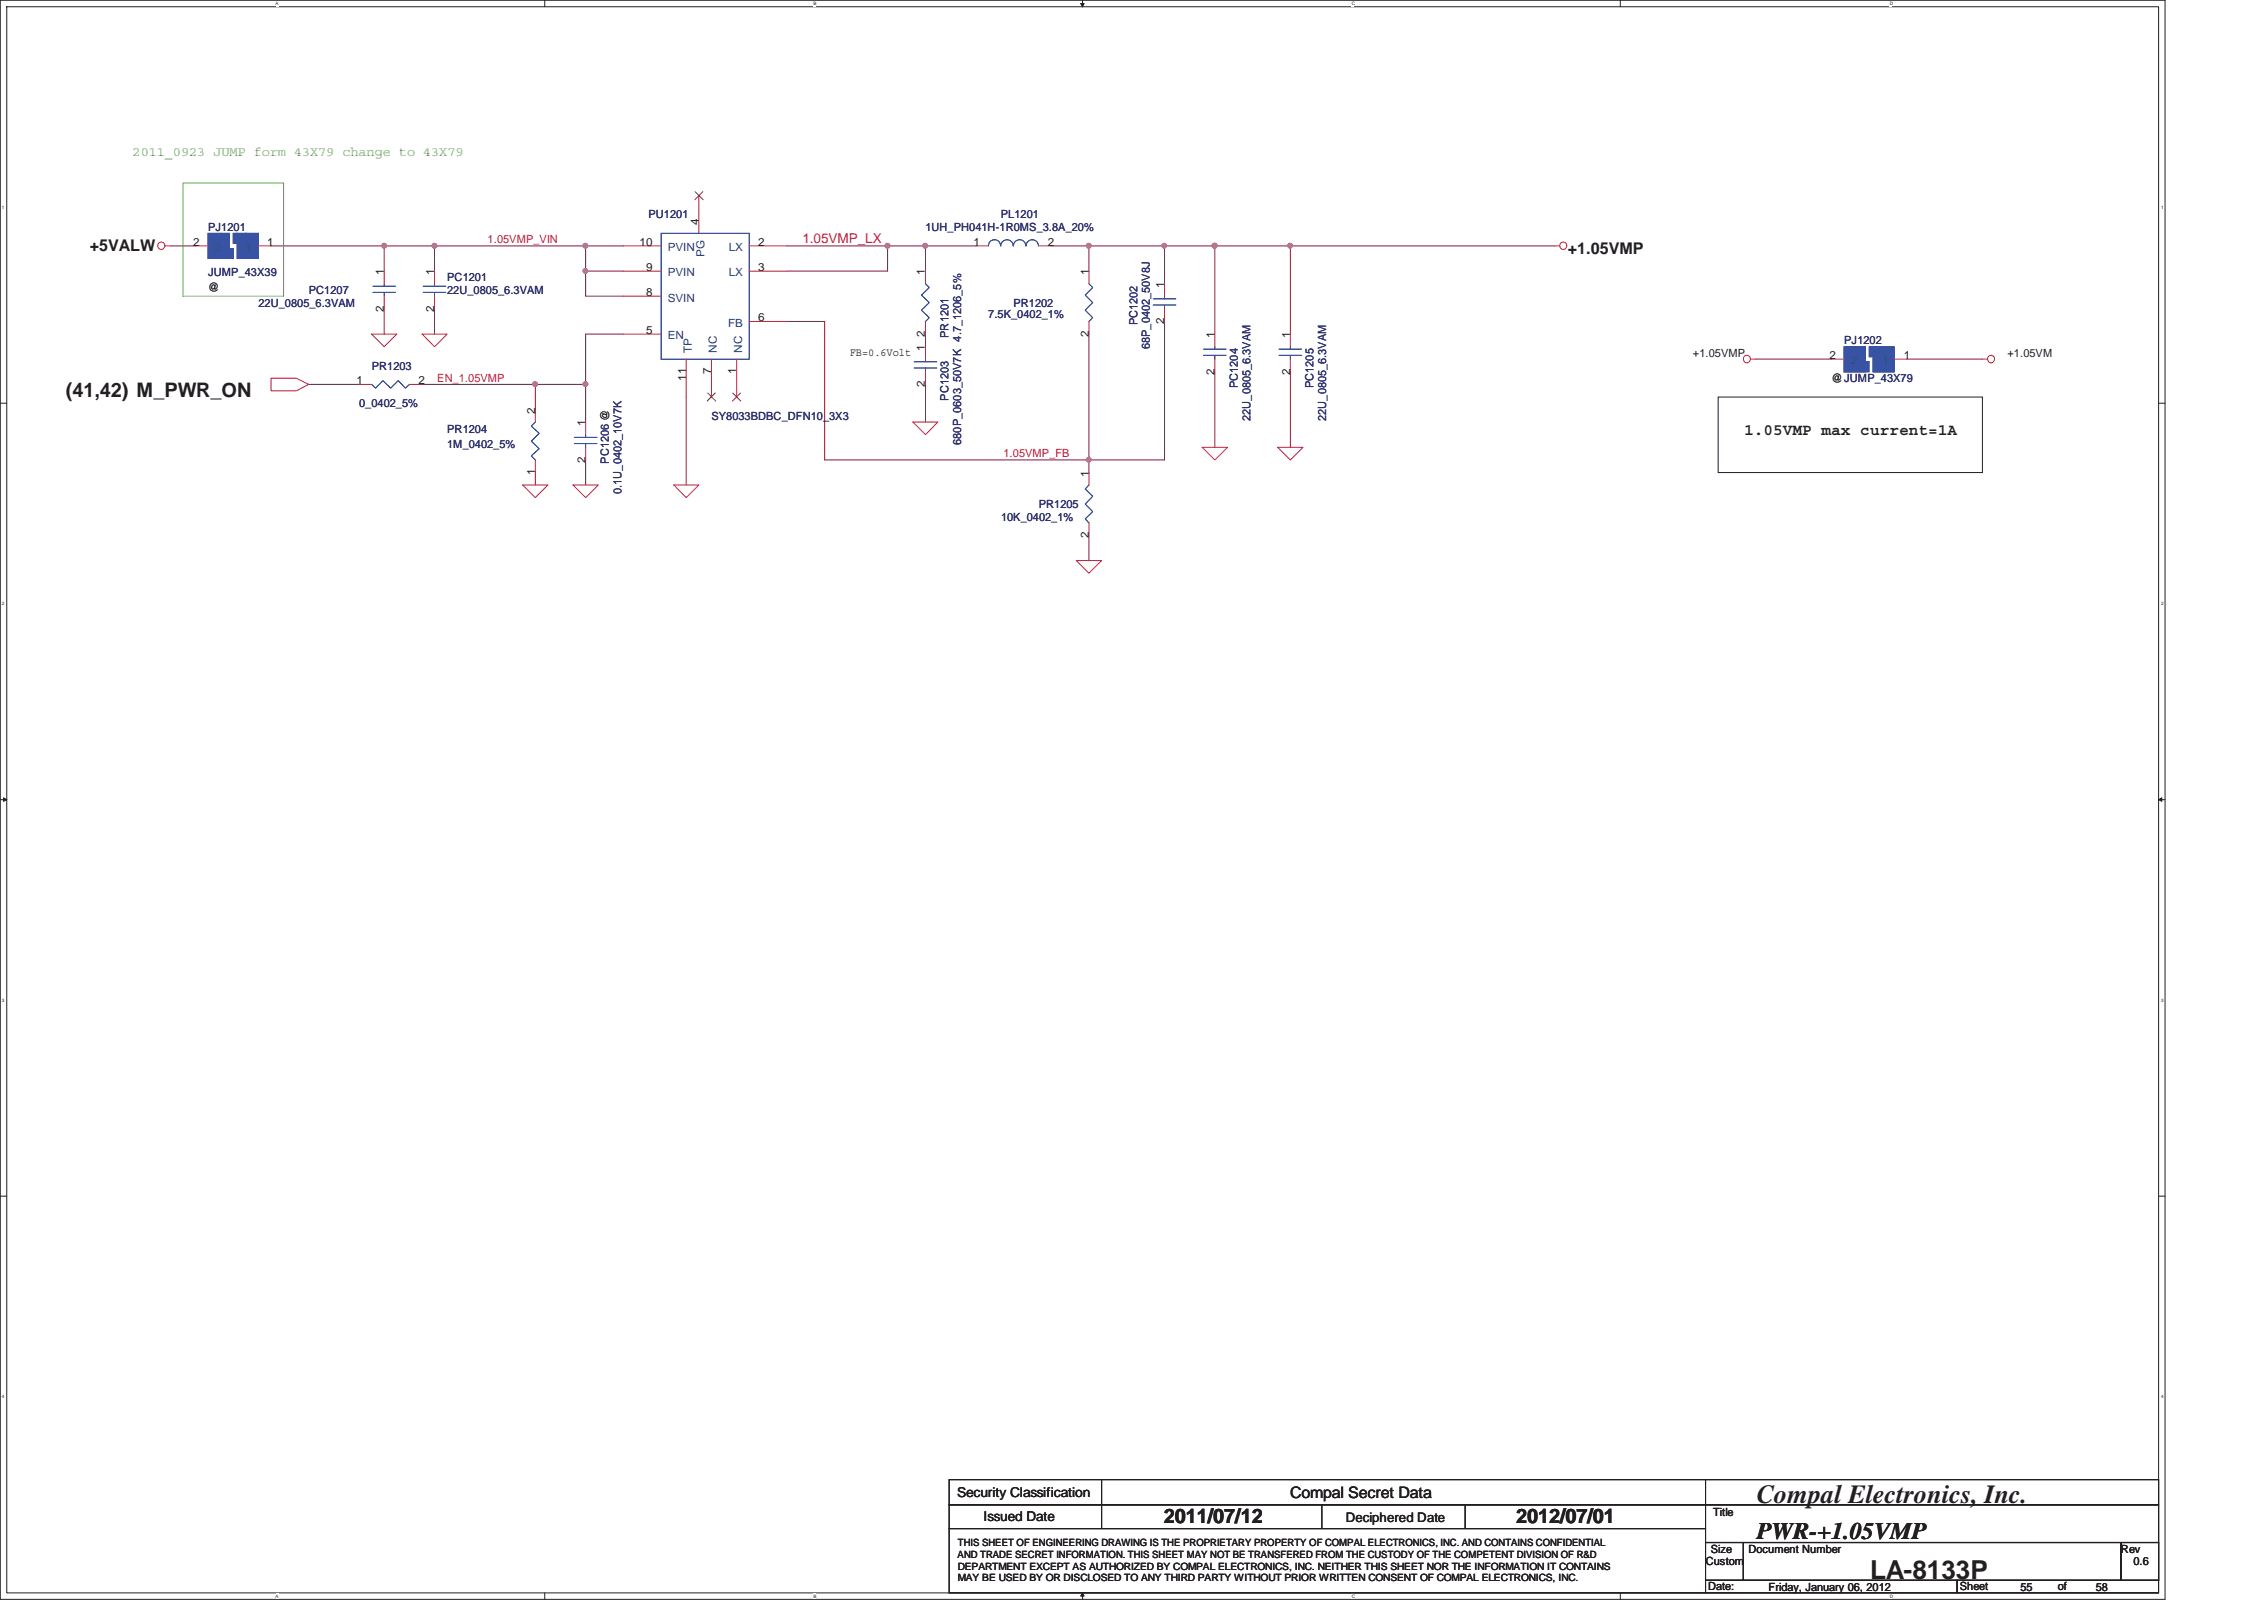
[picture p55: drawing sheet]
<svg xmlns="http://www.w3.org/2000/svg" width="297mm" height="210mm" viewBox="0 0 297 210" stroke-linecap="round" stroke-linejoin="round" font-family="sans-serif">
<defs><g id="words">
<g font-size="3.4" fill="#231f20">
<text x="230.5" y="197.1">Compal Electronics, Inc.</text>
<text x="245.4" y="207.1">LA-8133P</text>
</g>
<text font-size="3.1" fill="#231f20" x="230.5" y="201.8">PWR-+1.05VMP</text>
<g font-size="2.6" fill="#231f20">
<text x="8.6" y="52">(41,42) M_PWR_ON</text>
<text x="152.7" y="199.8">2011/07/12</text>
<text x="198.9" y="199.8">2012/07/01</text>
</g>
<g font-size="2.1" fill="#231f20">
<text x="11.8" y="32.9">+5VALW</text>
<text x="205.7" y="33.3">+1.05VMP</text>
<text x="228.8" y="57.1">1.05VMP max current=1A</text>
<text x="169.3" y="196.5">Compal Secret Data</text>
</g>
<text font-size="1.8" fill="#69bd45" x="17.4" y="20.4">2011_0923 JUMP form 43X79 change to 43X79</text>
<text font-size="1.8" fill="#ed2024" x="105.3" y="31.9">1.05VMP_LX</text>
<g font-size="1.8" fill="#231f20">
<text x="125.6" y="196.3">Security Classification</text>
<text x="129" y="199.5">Issued Date</text>
</g>
<text font-size="1.7" fill="#231f20" x="176.6" y="199.6">Deciphered Date</text>
<g font-size="1.5" fill="#282973">
<text x="85.1" y="28.7">PU1201</text>
<text x="131.3" y="28.7">PL1201</text>
<text x="27.3" y="30.3">PJ1201</text>
<text x="121.4" y="30.3">1UH_PH041H-1R0MS_3.8A_20%</text>
<text x="27.3" y="36.2">JUMP_43X39</text>
<text x="33.9" y="40.2">22U_0805_6.3VAM</text>
<text x="40.5" y="38.6">PC1207</text>
<text x="58.7" y="36.9">PC1201</text>
<text x="58.7" y="38.6">22U_0805_6.3VAM</text>
<text x="129.7" y="41.7">7.5K_0402_1%</text>
<text x="133" y="40.2">PR1202</text>
<text x="124.5" y="44.3" transform="rotate(-90 124.5 44.3)">PR1201</text>
<text x="149.2" y="42.7" transform="rotate(-90 149.2 42.7)">PC1202</text>
<text x="150.9" y="45.8" transform="rotate(-90 150.9 45.8)">68P_0402_50V8J</text>
<text x="242" y="45.2">PJ1202</text>
<text x="47.1" y="53.4">0_0402_5%</text>
<text x="48.8" y="48.5">PR1203</text>
<text x="124.5" y="52.6" transform="rotate(-90 124.5 52.6)">PC1203</text>
<text x="162.4" y="50.9" transform="rotate(-90 162.4 50.9)">PC1204</text>
<text x="172.3" y="50.9" transform="rotate(-90 172.3 50.9)">PC1205</text>
<text x="58.7" y="56.7">PR1204</text>
<text x="58.7" y="58.7">1M_0402_5%</text>
<text x="93.3" y="55.1">SY8033BDBC_DFN10_3X3</text>
<text x="126.1" y="58.3" transform="rotate(-90 126.1 58.3)">680P_0603_50V7K 4.7_1206_5%</text>
<text x="164.1" y="55.2" transform="rotate(-90 164.1 55.2)">22U_0805_6.3VAM</text>
<text x="174" y="55.2" transform="rotate(-90 174 55.2)">22U_0805_6.3VAM</text>
<text x="79.9" y="60.8" transform="rotate(-90 79.9 60.8)">PC1206 @</text>
<text x="81.5" y="64.8" transform="rotate(-90 81.5 64.8)">0.1U_0402_10V7K</text>
<text x="131.3" y="68.3">10K_0402_1%</text>
<text x="136.3" y="66.6">PR1205</text>
</g>
<g font-size="1.5" fill="#231f20">
<text x="91.7" y="29.5" transform="rotate(-90 91.7 29.5)">4</text>
<text x="25.3" y="32.2">2</text>
<text x="35.1" y="32.2">1</text>
<text x="83.9" y="32.2">10</text>
<text x="84.8" y="35.5">9</text>
<text x="99.5" y="35.5">3</text>
<text x="99.5" y="32.2">2</text>
<text x="127.7" y="32.2">1</text>
<text x="137.5" y="32.2">2</text>
<text x="27.3" y="38.2">@</text>
<text x="50.4" y="40.9" transform="rotate(-90 50.4 40.9)">2</text>
<text x="50.4" y="36.1" transform="rotate(-90 50.4 36.1)">1</text>
<text x="57" y="40.9" transform="rotate(-90 57 40.9)">2</text>
<text x="57" y="36.1" transform="rotate(-90 57 36.1)">1</text>
<text x="84.8" y="38.8">8</text>
<text x="121.4" y="36.1" transform="rotate(-90 121.4 36.1)">1</text>
<text x="142.8" y="36.1" transform="rotate(-90 142.8 36.1)">1</text>
<text x="152.8" y="37.7" transform="rotate(-90 152.8 37.7)">1</text>
<text x="84.8" y="43.8">5</text>
<text x="99.5" y="42.1">6</text>
<text x="111.5" y="46.7">FB=0.6Volt</text>
<text x="121.4" y="46" transform="rotate(-90 121.4 46)">1</text>
<text x="121.4" y="44.2" transform="rotate(-90 121.4 44.2)">2</text>
<text x="142.8" y="44.2" transform="rotate(-90 142.8 44.2)">2</text>
<text x="152.8" y="42.5" transform="rotate(-90 152.8 42.5)">2</text>
<text x="159.3" y="44.3" transform="rotate(-90 159.3 44.3)">1</text>
<text x="169.3" y="44.3" transform="rotate(-90 169.3 44.3)">1</text>
<text x="222.1" y="46.8">+1.05VMP</text>
<text x="240" y="47.1">2</text>
<text x="249.8" y="47.1">1</text>
<text x="263.4" y="46.8">+1.05VM</text>
<text x="46.8" y="50.4">1</text>
<text x="54.9" y="50.4">2</text>
<text x="90" y="50" transform="rotate(-90 90 50)">11</text>
<text x="93.3" y="49.1" transform="rotate(-90 93.3 49.1)">7</text>
<text x="96.6" y="49.1" transform="rotate(-90 96.6 49.1)">1</text>
<text x="121.4" y="50.8" transform="rotate(-90 121.4 50.8)">2</text>
<text x="159.3" y="49.1" transform="rotate(-90 159.3 49.1)">2</text>
<text x="169.3" y="49.1" transform="rotate(-90 169.3 49.1)">2</text>
<text x="240.3" y="50.1">@JUMP_43X79</text>
<text x="70.2" y="54.2" transform="rotate(-90 70.2 54.2)">2</text>
<text x="76.8" y="55.9" transform="rotate(-90 76.8 55.9)">1</text>
<text x="70.2" y="62.4" transform="rotate(-90 70.2 62.4)">1</text>
<text x="76.8" y="60.7" transform="rotate(-90 76.8 60.7)">2</text>
<text x="142.8" y="62.5" transform="rotate(-90 142.8 62.5)">1</text>
<text x="142.8" y="70.6" transform="rotate(-90 142.8 70.6)">2</text>
<text x="224.5" y="203.6">Size</text>
<text x="224.8" y="198.9">Title</text>
<text x="229.4" y="203.6">Document Number</text>
<text x="278.3" y="203.6">Rev</text>
<text x="223.8" y="205.3">Custom</text>
<text x="224.1" y="208.6">Date:</text>
<text x="232" y="208.6">Friday, January 06, 2012</text>
<text x="257.1" y="208.6">Sheet</text>
<text x="265.1" y="208.6">55</text>
<text x="270" y="208.6">of</text>
<text x="275" y="208.6">58</text>
<text x="279.9" y="205.3">0.6</text>
</g>
<g font-size="1.5" fill="#ed2024">
<text x="64" y="31.9">1.05VMP_VIN</text>
<text x="57.4" y="50.1">EN_1.05VMP</text>
<text x="131.7" y="60">1.05VMP_FB</text>
</g>
<g font-size="1.5" fill="#1d437e">
<text x="87.6" y="32.9">PVIN</text>
<text x="92.4" y="33.7" transform="rotate(-90 92.4 33.7)">PG</text>
<text x="95.6" y="32.9">LX</text>
<text x="87.6" y="39.5">SVIN</text>
<text x="87.6" y="36.2">PVIN</text>
<text x="95.6" y="36.2">LX</text>
<text x="87.6" y="44.5">EN</text>
<text x="90.8" y="46.3" transform="rotate(-90 90.8 46.3)">TP</text>
<text x="94.1" y="46.3" transform="rotate(-90 94.1 46.3)">NC</text>
<text x="95.5" y="42.8">FB</text>
<text x="97.4" y="46.3" transform="rotate(-90 97.4 46.3)">NC</text>
</g>
<g font-size="1.3" fill="#231f20">
<text x="125.7" y="202.8">THIS SHEET OF ENGINEERING DRAWING IS THE PROPRIETARY PROPERTY OF COMPAL ELECTRONICS, INC. AND CONTAINS CONFIDENTIAL</text>
<text x="125.6" y="204.3">AND TRADE SECRET INFORMATION. THIS SHEET MAY NOT BE TRANSFERED FROM THE CUSTODY OF THE COMPETENT DIVISION OF R&amp;D</text>
<text x="125.7" y="205.8">DEPARTMENT EXCEPT AS AUTHORIZED BY COMPAL ELECTRONICS, INC. NEITHER THIS SHEET NOR THE INFORMATION IT CONTAINS</text>
<text x="125.7" y="207.4">MAY BE USED BY OR DISCLOSED TO ANY THIRD PARTY WITHOUT PRIOR WRITTEN CONSENT OF COMPAL ELECTRONICS, INC.</text>
</g>
<g font-size=".6" fill="#231f20">
<text x="36.2" y=".7">A</text>
<text x="106.8" y=".7">B</text>
<text x="177.4" y=".7">C</text>
<text x="248" y=".7">D</text>
<text x=".3" y="27.4">1</text>
<text x="283.5" y="27.4">1</text>
<text x=".3" y="79.4">2</text>
<text x="283.5" y="79.4">2</text>
<text x=".3" y="131.4">3</text>
<text x="283.5" y="131.4">3</text>
<text x=".3" y="183.4">4</text>
<text x="283.5" y="183.4">4</text>
<text x="36.2" y="209.6">A</text>
<text x="106.8" y="209.6">B</text>
<text x="177.4" y="209.6">C</text>
<text x="248" y="209.6">D</text>
</g>
</g></defs>
<path d="M0 0h284.1v209.8h-284.1zM.9 .9h282.3v208h-282.3z" fill="none" stroke="#231f20" stroke-width=".13"/>
<g fill="#fff">
<path d="M36.2 .1h.3v.7h-.3z"/>
<path d="M36.2 209h.3v.7h-.3z"/>
</g>
<path d="M71.5 0v.9M71.5 208.9v.9" fill="none" stroke="#231f20" stroke-width=".13"/>
<g fill="#fff">
<path d="M106.7 .1h.4v.7h-.4z"/>
<path d="M106.7 209h.4v.7h-.4z"/>
</g>
<path d="M142 0v.9M142 208.9v.9" fill="none" stroke="#231f20" stroke-width=".13"/>
<path d="M141.8 .5h.4l-.2 .4z" fill="#231f20"/>
<path d="M141.8 .5h.4l-.2 .4z" fill="none" stroke="#231f20" stroke-width=".13"/>
<path d="M142 208.9l.2 .4h-.4z" fill="#231f20"/>
<path d="M142 208.9l.2 .4h-.4z" fill="none" stroke="#231f20" stroke-width=".13"/>
<g fill="#fff">
<path d="M177.3 .1h.4v.7h-.4z"/>
<path d="M177.3 209h.4v.7h-.4z"/>
</g>
<path d="M212.6 0v.9M212.6 208.9v.9" fill="none" stroke="#231f20" stroke-width=".13"/>
<g fill="#fff">
<path d="M247.9 .1h.3v.7h-.3z"/>
<path d="M247.9 209h.3v.7h-.3z"/>
<path d="M.3 26.9h.2v.7h-.2z"/>
<path d="M283.4 26.9h.3v.7h-.3z"/>
<path d="M.3 78.8h.2v.7h-.2z"/>
<path d="M283.4 78.8h.3v.7h-.3z"/>
</g>
<path d="M0 52.9h.9M283.2 52.9h.9" fill="none" stroke="#231f20" stroke-width=".13"/>
<g fill="#fff">
<path d="M.3 130.9h.2v.7h-.2z"/>
<path d="M283.4 130.9h.3v.7h-.3z"/>
</g>
<path d="M0 104.9h.9M283.2 104.9h.9" fill="none" stroke="#231f20" stroke-width=".13"/>
<path d="M.5 104.6l.4 .3-.4 .2z" fill="#231f20"/>
<path d="M.5 104.6l.4 .3-.4 .2z" fill="none" stroke="#231f20" stroke-width=".13"/>
<path d="M283.2 104.9l.4-.3v.5z" fill="#231f20"/>
<path d="M283.2 104.9l.4-.3v.5z" fill="none" stroke="#231f20" stroke-width=".13"/>
<g fill="#fff">
<path d="M.3 182.9h.2v.7h-.2z"/>
<path d="M283.4 182.9h.3v.7h-.3z"/>
</g>
<path d="M0 156.9h.9M283.2 156.9h.9" fill="none" stroke="#231f20" stroke-width=".13"/>
<path d="M57 32.3v3.3M76.8 38.8h5M103.3 42.2h4.9v18.1" fill="none" stroke="#7f1442" stroke-width=".13"/>
<circle cx="57" cy="32.2" r=".33" fill="#b9529f"/>
<circle cx="57" cy="32.2" r=".33" fill="none" stroke="#b9529f" stroke-width=".13"/>
<path d="M50.4 32.3h6.6" fill="none" stroke="#7f1442" stroke-width=".13"/>
<circle cx="50.4" cy="32.2" r=".33" fill="#b9529f"/>
<circle cx="50.4" cy="32.2" r=".33" fill="none" stroke="#b9529f" stroke-width=".13"/>
<path d="M57 32.3h19.8M137.9 32.3h5M108.2 60.3h34.7v1.7" fill="none" stroke="#7f1442" stroke-width=".13"/>
<circle cx="142.8" cy="60.3" r=".32" fill="#b9529f"/>
<circle cx="142.8" cy="60.3" r=".32" fill="none" stroke="#b9529f" stroke-width=".13"/>
<path d="M142.9 32.3h9.9v4.9" fill="none" stroke="#7f1442" stroke-width=".13"/>
<circle cx="142.8" cy="32.2" r=".32" fill="#b9529f"/>
<circle cx="142.8" cy="32.2" r=".32" fill="none" stroke="#b9529f" stroke-width=".13"/>
<path d="M152.8 32.3h6.6M152.8 42.2v18.1h-9.9" fill="none" stroke="#7f1442" stroke-width=".13"/>
<circle cx="159.4" cy="32.2" r=".32" fill="#b9529f"/>
<circle cx="159.4" cy="32.2" r=".32" fill="none" stroke="#b9529f" stroke-width=".13"/>
<circle cx="152.8" cy="32.2" r=".32" fill="#b9529f"/>
<circle cx="152.8" cy="32.2" r=".32" fill="none" stroke="#b9529f" stroke-width=".13"/>
<path d="M76.8 32.3v3.3M76.8 35.6h5M76.8 35.6v3.2" fill="none" stroke="#7f1442" stroke-width=".13"/>
<circle cx="76.8" cy="35.5" r=".31" fill="#b9529f"/>
<circle cx="76.8" cy="35.5" r=".31" fill="none" stroke="#b9529f" stroke-width=".13"/>
<path d="M103.3 32.3h13.2v3.3h-13.2" fill="none" stroke="#7f1442" stroke-width=".13"/>
<circle cx="116.4" cy="32.2" r=".33" fill="#b9529f"/>
<circle cx="116.4" cy="32.2" r=".33" fill="none" stroke="#b9529f" stroke-width=".13"/>
<path d="M121.4 32.3h6.6" fill="none" stroke="#7f1442" stroke-width=".13"/>
<circle cx="121.4" cy="32.2" r=".32" fill="#b9529f"/>
<circle cx="121.4" cy="32.2" r=".32" fill="none" stroke="#b9529f" stroke-width=".13"/>
<path d="M142.9 32.3v3.3M159.4 32.3v11.5M159.4 48.8v9.9M142.9 70.2v3.3" fill="none" stroke="#7f1442" stroke-width=".13"/>
<circle cx="159.4" cy="32.2" r=".32" fill="#b9529f"/>
<circle cx="159.4" cy="32.2" r=".32" fill="none" stroke="#b9529f" stroke-width=".13"/>
<path d="M159.4 32.3h9.9v11.5M169.3 48.8v9.9" fill="none" stroke="#7f1442" stroke-width=".13"/>
<circle cx="169.3" cy="32.2" r=".32" fill="#b9529f"/>
<circle cx="169.3" cy="32.2" r=".32" fill="none" stroke="#b9529f" stroke-width=".13"/>
<path d="M70.2 50.4h6.6" fill="none" stroke="#7f1442" stroke-width=".13"/>
<circle cx="76.8" cy="50.4" r=".32" fill="#b9529f"/>
<circle cx="76.8" cy="50.4" r=".32" fill="none" stroke="#b9529f" stroke-width=".13"/>
<path d="M76.8 32.3h5M40.5 50.4h6.6M81.8 43.8h-5v11.6M76.8 60.3v3.3" fill="none" stroke="#7f1442" stroke-width=".13"/>
<circle cx="76.8" cy="32.2" r=".32" fill="#b9529f"/>
<circle cx="76.8" cy="32.2" r=".32" fill="none" stroke="#b9529f" stroke-width=".13"/>
<path d="M22.3 32.3h3.4M116.5 32.3h4.9v3.3M70.2 50.4v3.3M90 52.1v11.5M121.4 50.4v5M121.4 43.8v1.7M142.9 43.8v16.5" fill="none" stroke="#7f1442" stroke-width=".13"/>
<circle cx="70.2" cy="50.4" r=".32" fill="#b9529f"/>
<circle cx="70.2" cy="50.4" r=".32" fill="none" stroke="#b9529f" stroke-width=".13"/>
<path d="M35.6 32.3h14.8v3.3M169.3 32.3h34.7M50.4 40.5v3.3M55.4 50.4h14.8M57 40.5v3.3M230.4 47.1h9.9M250.2 47.1h9.9M70.2 62v1.6" fill="none" stroke="#7f1442" stroke-width=".13"/>
<g fill="none" stroke="#ed2024" stroke-width=".13">
<path d="M21.7 32.3h.6M81.8 35.6h4.9M81.8 38.8h4.9M81.8 32.3h4.9M91.7 25.7v4.9M98.3 35.6h5M98.3 32.3h5M128 32.3h1.7M136.3 32.3h1.6M142.9 35.6v1.6M152.8 37.2v1.6M204 32.3h.6"/>
<path d="M35.6 49.6h3.3l1.6 .8-1.6 .9h-3.3zM48.8 43.8h3.3l-1.7 1.7zM55.4 43.8h3.3l-1.7 1.7zM81.8 43.8h4.9M90 47.1v5M93.3 47.1v5M96.7 47.1v5M98.3 42.2h5M119.8 55.4h3.2l-1.6 1.6zM142.9 42.2v1.6M152.8 40.5v1.7M157.7 58.7h3.3l-1.6 1.6z"/>
<path d="M167.6 58.7h3.4l-1.7 1.6zM229.7 47.1h.7M260.1 47.1h.7M68.6 63.6h3.3l-1.7 1.7zM75.2 63.6h3.3l-1.7 1.7zM88.4 63.6h3.3l-1.7 1.7zM141.2 73.5h3.3l-1.6 1.7z"/>
<circle cx="21.1" cy="32.2" r=".48"/>
<circle cx="205.1" cy="32.2" r=".48"/>
<circle cx="229.2" cy="47.1" r=".48"/>
<circle cx="261.2" cy="47.1" r=".48"/>
</g>
<g fill="none" stroke="#231f20" stroke-width=".13">
<path d="M225.4 52.1h34.7v9.9h-34.7zM124.5 194.1h99.3v3.3h-99.3zM124.5 197.3h99.3v3.2h-99.3zM144.5 194.1v6.4M173.4 197.3v3.2M192.2 197.3v3.2M223.8 194.1h59.4v3.3h-59.4zM223.8 197.3h59.4v5h-59.4zM124.5 200.5h99.3v8.4h-99.3zM223.8 202.3h4.9v5h-4.9zM223.8 207.3h33v1.6h-33zM228.7 202.3h49.6v5h-49.6z"/>
<path d="M256.8 207.3h26.4v1.6h-26.4zM278.3 202.3h4.9v5h-4.9z"/>
</g>
<path d="M24 24h13.2v14.9h-13.2z" fill="none" stroke="#69bd45" stroke-width=".13"/>
<path d="M86.7 30.6h11.6v16.5h-11.6zM131.3 32.3a.79 .79 0 0 0-.8-.8 .79 .79 0 0 0-.8 .8M132.9 32.3a.81 .81 0 0 0-.8-.8 .81 .81 0 0 0-.8 .8M133 32.3a.81 .81 0 0 1 .8-.8 .81 .81 0 0 1 .8 .8M136.2 32.3a.81 .81 0 0 0-.8-.8 .81 .81 0 0 0-.8 .8M142.9 37.2l.5 .5-1 1 1 1-1 1 1 1-.5 .5M151.3 39.2h3M152.8 38.8v.4M151.3 40h3M152.8 40v.5" fill="none" stroke="#3953a4" stroke-width=".13"/>
<path d="M91.2 25.1l1.1 1.1M92.2 25.1l-1 1.1M92.9 51.5l1 1.1M93.8 51.5l-1 1.1M96.1 51.5l1.1 1.1M97.2 51.5l-1.1 1.1" fill="none" stroke="#7f421c" stroke-width=".13"/>
<path d="M32.3 30.6h1.6v3.3h-1.6z" fill="#3953a4"/>
<path d="M32.3 30.6h1.6v3.3h-1.6z" fill="none" stroke="#3953a4" stroke-width=".13"/>
<path d="M31.1 30.6h1.2v3.3h-1.2z" fill="#3953a4"/>
<path d="M31.1 30.6h1.2v3.3h-1.2z" fill="none" stroke="#3953a4" stroke-width=".13"/>
<path d="M30.6 30.6h.5v1.3h-.5z" fill="#3953a4"/>
<path d="M30.6 30.6h.5v1.3h-.5z" fill="none" stroke="#3953a4" stroke-width=".13"/>
<path d="M30.1 32.6h.5v1.3h-.5z" fill="#3953a4"/>
<path d="M30.1 32.6h.5v1.3h-.5z" fill="none" stroke="#3953a4" stroke-width=".13"/>
<path d="M29 30.6h1.1v3.3h-1.1z" fill="#3953a4"/>
<path d="M29 30.6h1.1v3.3h-1.1z" fill="none" stroke="#3953a4" stroke-width=".13"/>
<path d="M27.3 30.6h1.7v3.3h-1.7z" fill="#3953a4"/>
<path d="M27.3 30.6h1.7v3.3h-1.7z" fill="none" stroke="#3953a4" stroke-width=".13"/>
<path d="M32.3 30.6h1.6v3.3h-1.6z" fill="#3953a4"/>
<path d="M32.3 30.6h1.6v3.3h-1.6z" fill="none" stroke="#3953a4" stroke-width=".13"/>
<path d="M31.1 30.6h1.2v3.3h-1.2z" fill="#3953a4"/>
<path d="M31.1 30.6h1.2v3.3h-1.2z" fill="none" stroke="#3953a4" stroke-width=".13"/>
<path d="M30.6 30.6h.5v1.3h-.5z" fill="#3953a4"/>
<path d="M30.6 30.6h.5v1.3h-.5z" fill="none" stroke="#3953a4" stroke-width=".13"/>
<path d="M30.1 32.6h.5v1.3h-.5z" fill="#3953a4"/>
<path d="M30.1 32.6h.5v1.3h-.5z" fill="none" stroke="#3953a4" stroke-width=".13"/>
<path d="M29 30.6h1.1v3.3h-1.1z" fill="#3953a4"/>
<path d="M29 30.6h1.1v3.3h-1.1z" fill="none" stroke="#3953a4" stroke-width=".13"/>
<path d="M27.3 30.6h1.7v3.3h-1.7z" fill="#3953a4"/>
<g fill="none" stroke="#3953a4" stroke-width=".13">
<path d="M27.3 30.6h1.7v3.3h-1.7zM55.5 38.4h3M55.5 37.5h3M57 37.2v.3M57 38.4v.4M121.4 37.2l.5 .5-1 1 1 1-1 1 1 1-.5 .5M48.8 50.4l.5 .5 .9-1 1.1 1 .9-1 1 1 .5-.5M70.2 55.4l-.5 .5 1 .9-1 1.1 1 .9-1 1 .5 .5M75.4 58.2h2.9M75.4 57.4h2.9M76.8 57v.4M76.8 58.2v.5"/>
<path d="M157.9 46.6h3M157.9 45.8h3M159.4 45.5v.3M159.4 46.6v.5M142.9 63.6l-.5 .5 1 1-1 1 1 1-1 1 .5 .5"/>
</g>
<g fill="none" stroke="#ed2024" stroke-width=".13">
<path d="M25.7 32.3h1.6M33.9 32.3h1.7M57 35.6v1.6M57 38.8v1.7M121.4 35.6v1.6M47.1 50.4h1.7M53.7 50.4h1.7M70.2 53.7v1.7M76.8 55.4v1.6M76.8 58.7v1.6M121.4 42.2v1.6M159.4 43.8v1.7"/>
<path d="M159.4 47.1v1.7M70.2 60.3v1.7M142.9 62v1.6M142.9 68.6v1.6"/>
</g>
<path d="M246.9 45.5h1.6v3.3h-1.6z" fill="#3953a4"/>
<path d="M246.9 45.5h1.6v3.3h-1.6z" fill="none" stroke="#3953a4" stroke-width=".13"/>
<path d="M245.7 45.5h1.2v3.3h-1.2z" fill="#3953a4"/>
<path d="M245.7 45.5h1.2v3.3h-1.2z" fill="none" stroke="#3953a4" stroke-width=".13"/>
<path d="M245.3 45.5h.5v1.3h-.5z" fill="#3953a4"/>
<path d="M245.3 45.5h.5v1.3h-.5z" fill="none" stroke="#3953a4" stroke-width=".13"/>
<path d="M244.7 47.5h.5v1.3h-.5z" fill="#3953a4"/>
<path d="M244.7 47.5h.5v1.3h-.5z" fill="none" stroke="#3953a4" stroke-width=".13"/>
<path d="M243.6 45.5h1.1v3.3h-1.1z" fill="#3953a4"/>
<path d="M243.6 45.5h1.1v3.3h-1.1z" fill="none" stroke="#3953a4" stroke-width=".13"/>
<path d="M241.9 45.5h1.7v3.3h-1.7z" fill="#3953a4"/>
<path d="M241.9 45.5h1.7v3.3h-1.7z" fill="none" stroke="#3953a4" stroke-width=".13"/>
<path d="M246.9 45.5h1.6v3.3h-1.6z" fill="#3953a4"/>
<path d="M246.9 45.5h1.6v3.3h-1.6z" fill="none" stroke="#3953a4" stroke-width=".13"/>
<path d="M245.7 45.5h1.2v3.3h-1.2z" fill="#3953a4"/>
<path d="M245.7 45.5h1.2v3.3h-1.2z" fill="none" stroke="#3953a4" stroke-width=".13"/>
<path d="M245.3 45.5h.5v1.3h-.5z" fill="#3953a4"/>
<path d="M245.3 45.5h.5v1.3h-.5z" fill="none" stroke="#3953a4" stroke-width=".13"/>
<path d="M244.7 47.5h.5v1.3h-.5z" fill="#3953a4"/>
<path d="M244.7 47.5h.5v1.3h-.5z" fill="none" stroke="#3953a4" stroke-width=".13"/>
<path d="M243.6 45.5h1.1v3.3h-1.1z" fill="#3953a4"/>
<path d="M243.6 45.5h1.1v3.3h-1.1z" fill="none" stroke="#3953a4" stroke-width=".13"/>
<path d="M241.9 45.5h1.7v3.3h-1.7z" fill="#3953a4"/>
<g fill="none" stroke="#3953a4" stroke-width=".13">
<path d="M48.9 38.4h3M48.9 37.5h3M50.4 37.2v.3M50.4 38.4v.4M119.9 48.3h3M119.9 47.5h3M121.4 47.1v.4M121.4 48.3v.5M167.8 46.6h3M167.8 45.8h3M169.3 45.5v.3M169.3 46.6v.5"/>
<path d="M241.9 45.5h1.7v3.3h-1.7z"/>
</g>
<path d="M50.4 35.6v1.6M50.4 38.8v1.7M121.4 45.5v1.6M121.4 48.8v1.6M169.3 43.8v1.7M169.3 47.1v1.7M240.3 47.1h1.6M248.5 47.1h1.7" fill="none" stroke="#ed2024" stroke-width=".13"/>
<circle cx="57" cy="32.2" r=".33" fill="#b9529f"/>
<circle cx="57" cy="32.2" r=".33" fill="none" stroke="#b9529f" stroke-width=".13"/>
<circle cx="50.4" cy="32.2" r=".33" fill="#b9529f"/>
<circle cx="50.4" cy="32.2" r=".33" fill="none" stroke="#b9529f" stroke-width=".13"/>
<circle cx="142.8" cy="60.3" r=".32" fill="#b9529f"/>
<circle cx="142.8" cy="60.3" r=".32" fill="none" stroke="#b9529f" stroke-width=".13"/>
<circle cx="142.8" cy="32.2" r=".32" fill="#b9529f"/>
<circle cx="142.8" cy="32.2" r=".32" fill="none" stroke="#b9529f" stroke-width=".13"/>
<circle cx="159.4" cy="32.2" r=".32" fill="#b9529f"/>
<circle cx="159.4" cy="32.2" r=".32" fill="none" stroke="#b9529f" stroke-width=".13"/>
<circle cx="152.8" cy="32.2" r=".32" fill="#b9529f"/>
<circle cx="152.8" cy="32.2" r=".32" fill="none" stroke="#b9529f" stroke-width=".13"/>
<circle cx="76.8" cy="35.5" r=".31" fill="#b9529f"/>
<circle cx="76.8" cy="35.5" r=".31" fill="none" stroke="#b9529f" stroke-width=".13"/>
<circle cx="116.4" cy="32.2" r=".33" fill="#b9529f"/>
<circle cx="116.4" cy="32.2" r=".33" fill="none" stroke="#b9529f" stroke-width=".13"/>
<circle cx="121.4" cy="32.2" r=".32" fill="#b9529f"/>
<circle cx="121.4" cy="32.2" r=".32" fill="none" stroke="#b9529f" stroke-width=".13"/>
<circle cx="159.4" cy="32.2" r=".32" fill="#b9529f"/>
<circle cx="159.4" cy="32.2" r=".32" fill="none" stroke="#b9529f" stroke-width=".13"/>
<circle cx="169.3" cy="32.2" r=".32" fill="#b9529f"/>
<circle cx="169.3" cy="32.2" r=".32" fill="none" stroke="#b9529f" stroke-width=".13"/>
<circle cx="76.8" cy="50.4" r=".32" fill="#b9529f"/>
<circle cx="76.8" cy="50.4" r=".32" fill="none" stroke="#b9529f" stroke-width=".13"/>
<circle cx="76.8" cy="32.2" r=".32" fill="#b9529f"/>
<circle cx="76.8" cy="32.2" r=".32" fill="none" stroke="#b9529f" stroke-width=".13"/>
<circle cx="70.2" cy="50.4" r=".32" fill="#b9529f"/>
<circle cx="70.2" cy="50.4" r=".32" fill="none" stroke="#b9529f" stroke-width=".13"/>
<use href="#words"/>
</svg>
